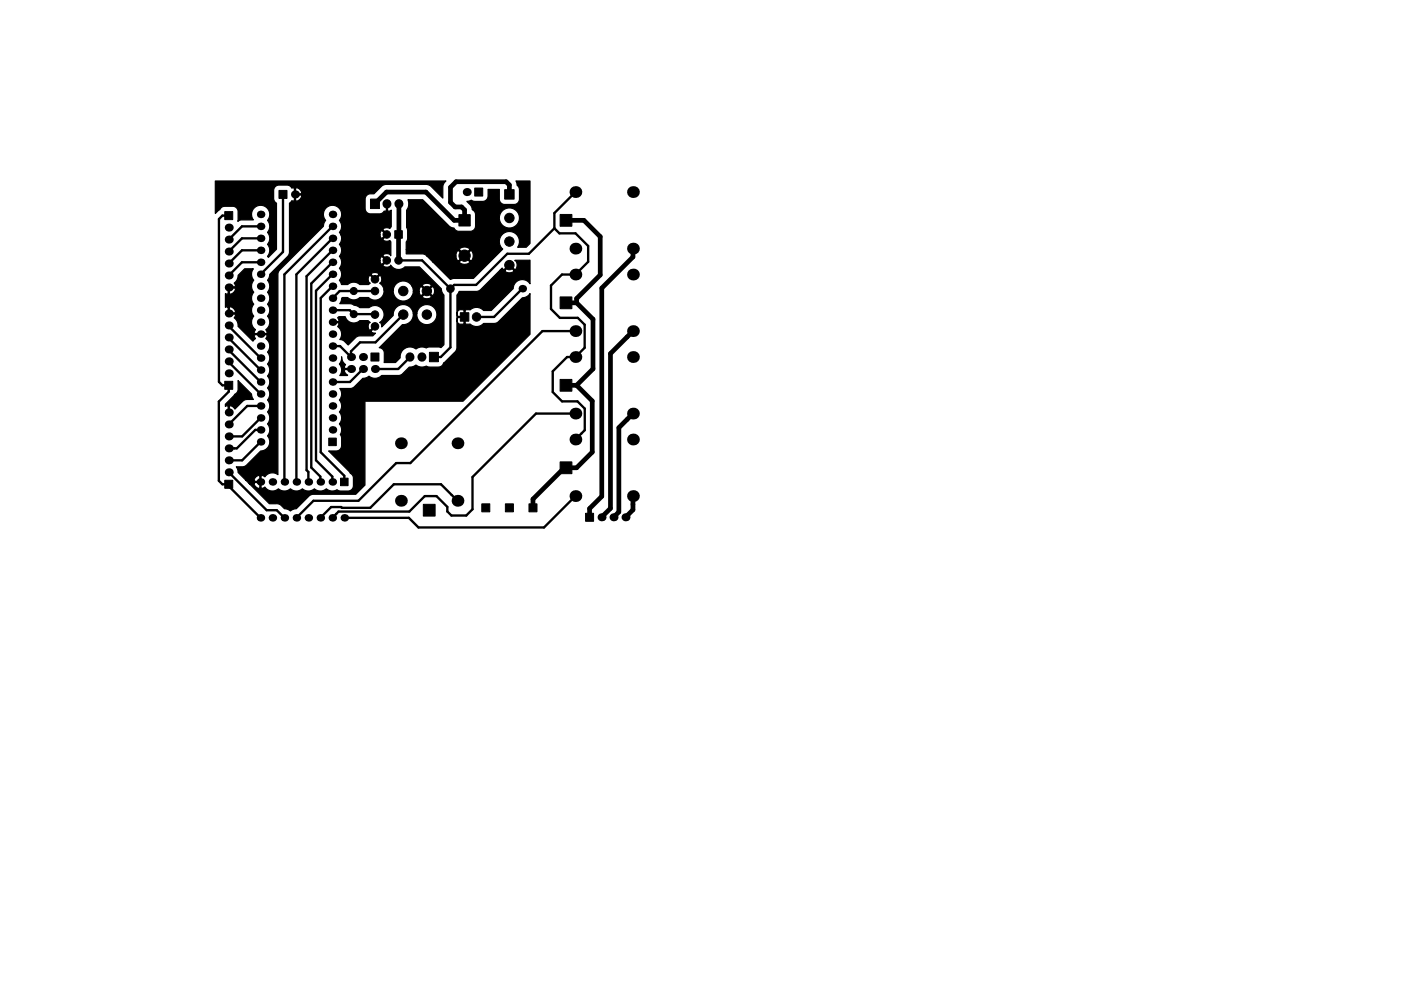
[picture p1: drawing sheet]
<svg xmlns="http://www.w3.org/2000/svg" width="297mm" height="210mm" viewBox="0 0 297 210" stroke-linecap="round" stroke-linejoin="round" font-family="sans-serif">
<g fill="#000" stroke="#000" stroke-width=".21">
<path d="M100.7 39.9h1.7v1.7h-1.7zM47.6 44.9h1.7v1.7h-1.7zM59.1 40.4h1.8v1.7h-1.8zM78.5 42.2h2v2h-2zM83.7 48.9h1.6v1.6h-1.6zM97.3 45.5h2.4v2.4h-2.4zM107 40.2h2v2h-2zM118.8 45.5h2.4v2.5h-2.4zM78.7 74.9h1.7v1.7h-1.7zM91 74.7h2v2h-2zM97.6 66.3h1.8v1.8h-1.8zM118.8 63h2.4v2.5h-2.4z"/>
<path d="M47.6 80.9h1.7v1.7h-1.7zM69.7 92.9h1.6v1.6h-1.6zM118.8 80.5h2.4v2.5h-2.4zM47.6 101.9h1.7v1.7h-1.7zM72.2 101.4h1.6v1.6h-1.6zM89.7 107h2.6v2.5h-2.6zM102.1 106.9h1.7v1.7h-1.7zM107.1 106.9h1.7v1.7h-1.7zM112.1 106.9h1.7v1.7h-1.7zM118.8 98h2.4v2.5h-2.4zM124.2 108.9h1.6v1.7h-1.6z"/>
<circle cx="79.5" cy="59.2" r=".8"/>
<circle cx="82" cy="55.2" r=".8"/>
<circle cx="82" cy="49.7" r=".8"/>
<circle cx="84.5" cy="55.2" r=".8"/>
<circle cx="98.5" cy="54.2" r="1.2"/>
<circle cx="108" cy="56.2" r="1"/>
<circle cx="108" cy="46.2" r="1"/>
<circle cx="108" cy="51.2" r="1"/>
<circle cx="75" cy="66.6" r=".75"/>
<circle cx="75" cy="61.7" r=".75"/>
<circle cx="79.5" cy="69.2" r=".8"/>
<circle cx="79.5" cy="61.7" r=".8"/>
<circle cx="79.5" cy="66.7" r=".8"/>
<circle cx="85.5" cy="66.7" r="1"/>
<circle cx="85.5" cy="61.7" r="1"/>
<circle cx="90.5" cy="61.7" r="1"/>
<circle cx="90.5" cy="66.7" r="1"/>
<circle cx="95.5" cy="61.2" r=".8"/>
<circle cx="101" cy="67.2" r=".9"/>
</g>
<g fill="#000">
<circle cx="48.5" cy="58.4" r=".85"/>
<circle cx="48.5" cy="48.3" r=".85"/>
<circle cx="48.5" cy="55.9" r=".85"/>
<circle cx="48.5" cy="50.8" r=".85"/>
<circle cx="48.5" cy="53.4" r=".85"/>
<circle cx="55.3" cy="45.5" r=".8"/>
<circle cx="55.3" cy="50.6" r=".8"/>
<circle cx="55.3" cy="55.6" r=".8"/>
<circle cx="55.3" cy="58.2" r=".8"/>
<circle cx="55.3" cy="48" r=".8"/>
<circle cx="55.3" cy="53.1" r=".8"/>
<circle cx="62.5" cy="41.2" r=".85"/>
<circle cx="70.5" cy="58.2" r=".8"/>
<circle cx="70.5" cy="53.1" r=".8"/>
<circle cx="70.5" cy="50.6" r=".8"/>
<circle cx="70.5" cy="55.6" r=".8"/>
<circle cx="70.5" cy="48" r=".8"/>
<circle cx="70.5" cy="45.5" r=".8"/>
<circle cx="99" cy="40.7" r=".85"/>
<circle cx="122" cy="40.7" r="1.25"/>
<circle cx="122" cy="58.2" r="1.25"/>
<circle cx="122" cy="52.7" r="1.25"/>
<circle cx="134.2" cy="58.2" r="1.25"/>
<circle cx="134.2" cy="40.7" r="1.25"/>
<circle cx="134.2" cy="52.7" r="1.25"/>
<circle cx="48.5" cy="61" r=".85"/>
<circle cx="48.5" cy="76.7" r=".85"/>
<circle cx="48.5" cy="71.6" r=".85"/>
<circle cx="48.5" cy="74.1" r=".85"/>
<circle cx="48.5" cy="79.2" r=".85"/>
<circle cx="48.5" cy="66.5" r=".85"/>
<circle cx="48.5" cy="69" r=".85"/>
<circle cx="55.3" cy="68.3" r=".8"/>
<circle cx="55.3" cy="60.7" r=".8"/>
<circle cx="55.3" cy="65.8" r=".8"/>
<circle cx="55.3" cy="78.5" r=".8"/>
<circle cx="55.3" cy="70.9" r=".8"/>
<circle cx="55.3" cy="73.4" r=".8"/>
<circle cx="55.3" cy="76" r=".8"/>
<circle cx="55.3" cy="63.3" r=".8"/>
<circle cx="70.5" cy="63.3" r=".8"/>
<circle cx="70.5" cy="73.4" r=".8"/>
<circle cx="70.5" cy="70.9" r=".8"/>
<circle cx="70.5" cy="78.5" r=".8"/>
<circle cx="70.5" cy="76" r=".8"/>
<circle cx="70.5" cy="68.3" r=".8"/>
<circle cx="70.5" cy="60.7" r=".8"/>
<circle cx="70.5" cy="65.8" r=".8"/>
<circle cx="74.4" cy="78.3" r=".85"/>
<circle cx="74.4" cy="75.7" r=".85"/>
<circle cx="77" cy="78.3" r=".85"/>
<circle cx="77" cy="75.7" r=".85"/>
<circle cx="79.5" cy="78.3" r=".85"/>
<circle cx="110.7" cy="61.2" r=".8"/>
<circle cx="122" cy="75.7" r="1.25"/>
<circle cx="122" cy="70.2" r="1.25"/>
<circle cx="134.2" cy="70.2" r="1.25"/>
<circle cx="134.2" cy="75.7" r="1.25"/>
<circle cx="48.5" cy="92.6" r=".85"/>
<circle cx="48.5" cy="87.5" r=".85"/>
<circle cx="48.5" cy="90" r=".85"/>
<circle cx="48.5" cy="95.1" r=".85"/>
<circle cx="48.5" cy="97.7" r=".85"/>
<circle cx="55.3" cy="86.1" r=".8"/>
<circle cx="55.3" cy="88.7" r=".8"/>
<circle cx="55.3" cy="81" r=".8"/>
<circle cx="55.3" cy="91.2" r=".8"/>
<circle cx="55.3" cy="93.7" r=".8"/>
<circle cx="55.3" cy="83.6" r=".8"/>
<circle cx="70.5" cy="91.2" r=".8"/>
<circle cx="70.5" cy="83.6" r=".8"/>
<circle cx="70.5" cy="88.7" r=".8"/>
<circle cx="70.5" cy="86.1" r=".8"/>
<circle cx="70.5" cy="81" r=".8"/>
<circle cx="85" cy="94" r="1.25"/>
<circle cx="97" cy="94" r="1.25"/>
<circle cx="122" cy="93.2" r="1.25"/>
<circle cx="122" cy="87.7" r="1.25"/>
<circle cx="134.2" cy="93.2" r="1.25"/>
<circle cx="134.2" cy="87.7" r="1.25"/>
<circle cx="48.5" cy="100.2" r=".85"/>
<circle cx="55.2" cy="109.9" r=".8"/>
<circle cx="55.2" cy="102.2" r=".8"/>
<circle cx="57.8" cy="109.9" r=".8"/>
<circle cx="57.8" cy="102.2" r=".8"/>
<circle cx="60.3" cy="102.2" r=".8"/>
<circle cx="60.3" cy="109.9" r=".8"/>
<circle cx="62.8" cy="109.9" r=".8"/>
<circle cx="62.8" cy="102.2" r=".8"/>
<circle cx="65.4" cy="109.9" r=".8"/>
<circle cx="65.4" cy="102.2" r=".8"/>
<circle cx="67.9" cy="109.9" r=".8"/>
<circle cx="67.9" cy="102.2" r=".8"/>
<circle cx="70.5" cy="109.9" r=".8"/>
<circle cx="70.5" cy="102.2" r=".8"/>
<circle cx="73" cy="109.9" r=".8"/>
<circle cx="85" cy="106.2" r="1.25"/>
<circle cx="97" cy="106.2" r="1.25"/>
<circle cx="122" cy="105.2" r="1.25"/>
<circle cx="127.5" cy="109.7" r=".85"/>
<circle cx="130.1" cy="109.7" r=".85"/>
<circle cx="132.6" cy="109.7" r=".85"/>
<circle cx="134.2" cy="105.2" r="1.25"/>
</g>
<path d="M82 43.2v.1M84.6 43.2v.1M86.9 75.7v.1M89.5 75.7v.1" fill="none" stroke="#000" stroke-width="1.9"/>
<g fill="none" stroke="#000" stroke-width=".5">
<path d="M48.5 45.7h-1.3l-.8 .8v34.5l.8 .7h1.3v1.4l-2.1 2.1v16.8l.8 .7h1.3v.4l6.7 6.8M55.3 48h-4l-2.8 2.8M55.3 50.6h-4l-2.8 2.8M55.3 53.1h-4l-2.8 2.8M55.3 55.6h-4l-2.8 2.8M60 41.2v12.2l-4.7 4.8M70.5 58.2l-3.5 3.5v36l3.5 3.4v1.1M70.5 55.6l-4.5 4.5v39.1l1.9 1.9v1.1M70.5 53.1l-5.5 5.5v41.1l.4 .4v2.1M70.5 50.6l-7.7 7.6v44M70.5 48l-10.2 10.2v44M84.5 55.2h5l6 6"/>
<path d="M117.5 48.4l1.1 1.1h3.4l2.7 2.7v3.3l-2.7 2.7h-2.9l-2.3 2.4v5l1.9 1.8h3.8l1.5 1.5v4.9l-2 1.9h-1.8l-3 3.1v4.4l2 2h3.2l1.6 1.5v4.6l-2 1.9M117.5 48.4l-5.4 5.4h-4.5l-6.7 6.6h-4.6l-.8 .8M122 40.7l-4.5 4.5v3.2M48.5 69v.2l6.8 6.8M48.5 71.6v.1l6.8 6.8M48.5 74.1v.2l6.8 6.7M48.5 76.7v.1l6.8 6.8M70.5 65.8h3.7l.8 .8 4.5 .1M70.5 60.7l-2.5 2.5v32.7l5 5v1.3M77 78.3l-2.8 2.7h-3.7M79.5 61.7h-7.5l-1.5 1.6M85.5 66.7l-5.9 5.9h-3.3l-1.9 1.9v1.2l-2.3-2.3h-1.6"/>
<path d="M86.9 75.7l-2.5 2.6h-4.9M95.5 61.2v12.5l-2 2h-1.5M110.7 61.2l-6 6h-3.7M122 70.2h-7l-28 28h-3l-8 8h-9.5l-3.7 3.7M55.3 93.7l-4 4h-2.8M55.3 91.2h-1.2l-3.9 3.9h-1.7M55.3 88.7l-4 3.9h-2.8M55.3 86.1h-2.9l-3.9 3.9M122 87.7h-8.4l-13.4 13.5v6.8l-1.4 1.4h-3.1l-.9-.9v-1l-2.3-2.2h-2.4l-3.3 3.2h-15l-.5 .6M48.5 100.2l8 8h2.2l1.6 1.7M71.3 109.1h.1M71.3 109.1l-.8 .8"/>
<path d="M97 106.2l-3.5-3.5h-10l-5 5h-6l-.2-.1h-2.1l-2.3 2.3M122 105.2l-6.7 6.7h-26.6l-2-2h-13.7"/>
</g>
<path d="M84.6 43.2l-.1 12M108 41.2v-2l-.7-.6h-10.6l-1.2 1.1v3.2l1 1h1.4l.6 .6v2.2h-2.2l-6-6h-8.3l-2.5 2.6M120 46.7h3.8l3.5 3.5v8.1l-5.1 5v.9M134.2 52.7v1.8l-6.6 6.6v44.2l-2.6 2.6v1.8M120 64.2h2.2M122.2 64.2l3.5 3.5v10.6l-3.5 3.4M134.2 70.2l-4.8 4.8v32.9l-1.9 1.8M120 81.7h2.2M122.2 81.7l3.4 3.4v10.8l-3.4 3.3h-2.5l-6.7 6.7v1.8M134.2 87.7l-3 3v17.9l-1.1 1.1M134.2 105.2v3l-1.6 1.5" fill="none" stroke="#000" stroke-width="1"/>
<path d="M45.7 38.4h48.8l-.3 .4-.3 .6v2.6l-2.4-2.4-.9-.5h-8.6l-.7 .1-2 1.9h-1l-.7 .5-.2 .6v2a1.13 1.13 0 0 0 1.1 1.2h2.2l.4-.2 .4-.4 .4-.1v-1.6h.3v1.6l.2 .1 .6-.2v3.5l-.3 .4-.8-.2a.63 .63 0 0 0-.7 .5l1 .9-1 1a1.06 1.06 0 0 0 1.5 .3l.2 .3-.1 3a.96 .96 0 0 0-1.6 0l1 .9-1 1a.96 .96 0 0 0 1.6 0 1.96 1.96 0 0 0 3 .4h3.1l4.7 4.7v.5l.5 .8v10.5l-.6 .7-.5-.2h-2l-.6 .2a2.19 2.19 0 0 0-2.2 .3 2.08 2.08 0 0 0-2.3-.2 2.08 2.08 0 0 0-1.1 2l-.9 1h-2.5v-2.4l-.4-.5-.6-.2 4.9-4.9a2.13 2.13 0 0 0 2.3-2.4h.8v.5a2.14 2.14 0 0 0 3.2 1.6 2.14 2.14 0 0 0 0-3.7 2.14 2.14 0 0 0-3.2 1.6h-.8l-.1-.4a2.14 2.14 0 0 0-2.4-1.5 2.14 2.14 0 0 0-1.7 2.3l-2.5 2.5v-.2a.63 .63 0 0 0-.4-.8 1.94 1.94 0 0 0 .6-2.8 1.94 1.94 0 0 0-2.8-.3h-2l-1.9-.8-2.4-.1 .6-1.3a2.32 2.32 0 0 1 1.9 .5h1l.8-.5h1.9l.1 .1a1.93 1.93 0 0 0 2.1 .3 1.93 1.93 0 0 0 1-2h2v.5a2.13 2.13 0 0 0 1.6 1.8 2.13 2.13 0 0 0 2.3-.9h2.2l.1 .2 1 .3 .8-.3 .1-.2-1-1-1 1h-2.2l.3-1.1h1.3l.2 .8 .3 .1 .9-1h.4l.9 1a1.15 1.15 0 0 0 0-1.9l-.9 .9h-.4l-.9-.9-.3 .1-.2 .9h-1.3l-.3-1.2h2.2l1 1 1-1-.1-.3-1-.2-.8 .2-.1 .3h-2.2a2.13 2.13 0 0 0-2.3-.9 2.13 2.13 0 0 0-1.6 1.8h-2l-.2-.7-.7-.7 .2-.1 .2-.8-.2-.7-.2-.1-1 1-1-1-.2 .1-.2 .5v.6l.2 .4 .2 .1-.3 .3-2-.1a1.87 1.87 0 0 0-2.5 .1h-1.3l-.4-.9 .3-.6 .1-.6h6.3l.8 .8 .8-.8a.96 .96 0 0 0-1.6 0h-6.3l-.1-.9-.3-.5 .4-.9v-.7h8.2a.63 .63 0 0 0 .4 .8l.8-.9-.8-.8a.78 .78 0 0 0-.4 .9h-8.2l-.4-.9 .4-.9v-.8l-.4-.9 .4-.9-.1-1.1h8.3l.2 .7 .2 .1 .8-.9-.8-.8-.2 .1-.2 .8h-8.3l-.3-.5a1.9 1.9 0 0 0 0-2.5 1.93 1.93 0 0 0-.2-2.7 1.93 1.93 0 0 0-2.6 0 1.93 1.93 0 0 0-.2 2.7l-.3 .5-.1 .7-9.3 9.3-.4 .7v42.7l-.1-.1a1.95 1.95 0 0 0-2.6 .6 .6 .6 0 0 0-.9-.2v2.5l.3 .1 .6-.3 .2 .3a1.94 1.94 0 0 0 2.6 .1 1.92 1.92 0 0 0 2.6 0 1.92 1.92 0 0 0 2.5 0 1.92 1.92 0 0 0 2.6 0 1.92 1.92 0 0 0 2.5 0 1.93 1.93 0 0 0 2.3 .2l.7 .3h1.6l.6-.2 .5-.7v-1.9l-.3-.8-4.9-4.9h1.6a1.13 1.13 0 0 0 1.1-1.2v-1.8l-.2-.5 .2-.6v-.8l-.4-.9a1.9 1.9 0 0 0 0-2.5 1.9 1.9 0 0 0 0-2.5 1.9 1.9 0 0 0 0-2.5l2.7-.1 2.2-2 .8-.2 .5-.3a1.98 1.98 0 0 0 2.7-.1l4.1-.1 1.8-1.7 .9-.2 .5-.3a2.19 2.19 0 0 0 2.2 .3l.6 .2 2.4-.1 3.3-3.3 .2-.8 .1-5.6a.64 .64 0 0 0 .6 .7h.6l.2-.2v-1.2h-1.3l-.2 .7v-1.8l.2 .8h1.3v-1.2l-.2-.2-.8 .1-.5 .5v-3.7l.4-.8 4.2-.1 4.5-4.3h1a1.15 1.15 0 0 0 2 0l-1-1-1 1h-1l.5-.5 .4 .3 1.1-1.1 1.1 1.1 .3-.1 .2-.9-.1-.6-.4-.3 .1-.1h3.2v5a1.94 1.94 0 0 0-2.2-.8 1.94 1.94 0 0 0-1.4 1.8l-4.6 4.7h-1.7a2.03 2.03 0 0 0-2.9-.1l-.8-.1-.2 .2v2.7l.2 .2h.7a2.84 2.84 0 0 0 2.5 .2l.5-.4h2.2l.8-.2 5.3-5.2 1-.3 .6-.6v8.6l-14.2 14.2-20.8 .1v17.7l-2 2h-9.2l-.7 .4-2.7 2.6-.7 .2-.5 .3-.6-.3-.7-.2-1.1-.9-2.1-.1-4.3-4.3h1l.5 .7a.62 .62 0 0 0 .8 .2v-1.1h-1.2l-.1 .2h-1l-.7-.7h1.7l.1 .2h1.2v-1.1l-.2-.1-.4 .1-.4 .4-.3 .5h-1.7l-1.6-1.7-.4-1.2h1.5l.5-.2 3.2-3.1a1.92 1.92 0 0 0 1.7-1.2 1.92 1.92 0 0 0-.3-2 1.9 1.9 0 0 0 0-2.6 1.9 1.9 0 0 0 0-2.5 1.9 1.9 0 0 0 0-2.5 1.9 1.9 0 0 0 0-2.6 1.9 1.9 0 0 0 0-2.5 1.9 1.9 0 0 0 0-2.6 1.9 1.9 0 0 0 0-2.5 1.92 1.92 0 0 0-.4-2.9 .6 .6 0 0 0 .2-.8h-2.5l-.1 .2 .3 .6-.6 .6-3.1-3.2-.2-.9-.6-.9 .2-.5-.1-.3h-1.4v-1.4h.2v1.2h1.2a1.07 1.07 0 0 0-1.4-1.2l-.3-.1-.3 .1v-2.9l.3 .1 .3-.1v-1.2h.2v1.2a1 1 0 0 0 1.2-1.2h-1.4v-.2h1.4l.1-.3-.2-.5 .6-.9 .2-.8 1.4-1.4h1.8l-.4 1.2 .2 .7 .3 .6-.3 .5-.2 .7 .2 .8 .3 .5-.3 .5-.2 .8 .2 .7 .3 .5-.3 .6-.2 .7 .2 .7 .3 .6-.2 .2a1.93 1.93 0 0 0 .6 2.7 .6 .6 0 0 0-.2 .8h2.5l.2-.3-.4-.5 .3-.3a1.92 1.92 0 0 0 .1-2.6 1.9 1.9 0 0 0 0-2.6 1.9 1.9 0 0 0 0-2.5 1.9 1.9 0 0 0 0-2.5l.3-.6 .2-.7 4.1-4.2 .1-10.9 .5-.5 .3 .1 .2-.1v-1.2h.3v1.2a1 1 0 0 0 1.2-1.2h-1.5v-1.5h.3v1.2h1.2l.1-.2a1.19 1.19 0 0 0-1.6-1l-.2-.1-.3 .1-.4-.4-.4-.2h-2a1.13 1.13 0 0 0-1.1 1.1v1.9l.2 .4 .4 .4v9.8l-1.7 1.7-.2-.2 .3-.6 .2-.7-.2-.7-.3-.6 .3-.5 .2-.7-.2-.8-.3-.5 .3-.5 .2-.8-.2-.7-.3-.5 .2-.2a1.93 1.93 0 0 0-1.7-3 1.93 1.93 0 0 0-1.5 3.1l-2.4-.1-.9 .4 .1-2.1a1.13 1.13 0 0 0-1.2-1.1l-2.1 .1-1.5 1.4zM86.5 42.4h3.1l6 5.8a1 1 0 0 1 1.1 .7l.6 .2h2.4a1.13 1.13 0 0 0 1.1-1.2v-1.9h5.1a2.14 2.14 0 0 0 2.9 2.2 2.14 2.14 0 0 0 .7-3.5 2.14 2.14 0 0 0-3.5 .9l-.1 .4h-5.1a1.29 1.29 0 0 0-.7-1.5l-.2-.9-.9-.9 .9-.2 .5 .2h2a1.13 1.13 0 0 0 1.1-1.1v-1.4h2.4v2a1.13 1.13 0 0 0 1.1 1.2h2a1.13 1.13 0 0 0 1.1-1.2v-2.2l-.5-.7-.2-.9h3v13.3l-.8 .8h-1.9a2.13 2.13 0 0 0-.4-3 2.13 2.13 0 0 0-3 .4 2.13 2.13 0 0 0 .3 2.9l-6.2 6.3h-4.1l-.8 .2-3.8-3.8h5.7a1.35 1.35 0 0 0 2.2 0l-1.1-1.1-1.1 1.1h-5.7l-1.2-1.2h6.2a.99 .99 0 0 0 .5 1l1.1-1.1h.4l1.1 1.1a1.35 1.35 0 0 0 0-2.2l-1.1 1.1h-.4l-1.1-1.1a1.1 1.1 0 0 0-.5 1.2h-6.2l-.9-.4h-3.5v-.9h11.3l1.1 1.1 1.1-1.1a1.35 1.35 0 0 0-2.2 0h-11.3v-1.7l.3-.8v-1.8l-.2-.4v-3.7a2.25 2.25 0 0 0 .3-2.2zM72.4 75.7l.2 .8 .7 .9-.3 .5 .1 .3h1.5l-.1 .2h-1.4a1.03 1.03 0 0 0 .6 1.2l-1.7 .1a1.9 1.9 0 0 0 0-2.5l.4-.9zM70.4 68.2h1.4a.6 .6 0 0 0-.2-.8l.3-.2h1.3a1.88 1.88 0 0 0 3.1 .8h1.8l.4 .4a.96 .96 0 0 0 0 1.7l1-1 .2 .1-1 1a.79 .79 0 0 0 .9 .5l-.6 .6-3.2 .1-2 1.8-.9-.9-.9-.2a1.92 1.92 0 0 0-.4-2.8 .6 .6 0 0 0 .2-.8h-1.4zM50.5 80.7l2.8 2.9 .4 1.2h-1.8l-2.1 2-.2-.3a.81 .81 0 0 0-1-.3v1.4l-.2 .1v-1.5l-.3-.1-.3 .1v-.4l2.5-2.6 .2-.6z" fill="#000" stroke="#000" stroke-width=".25"/>
</svg>
